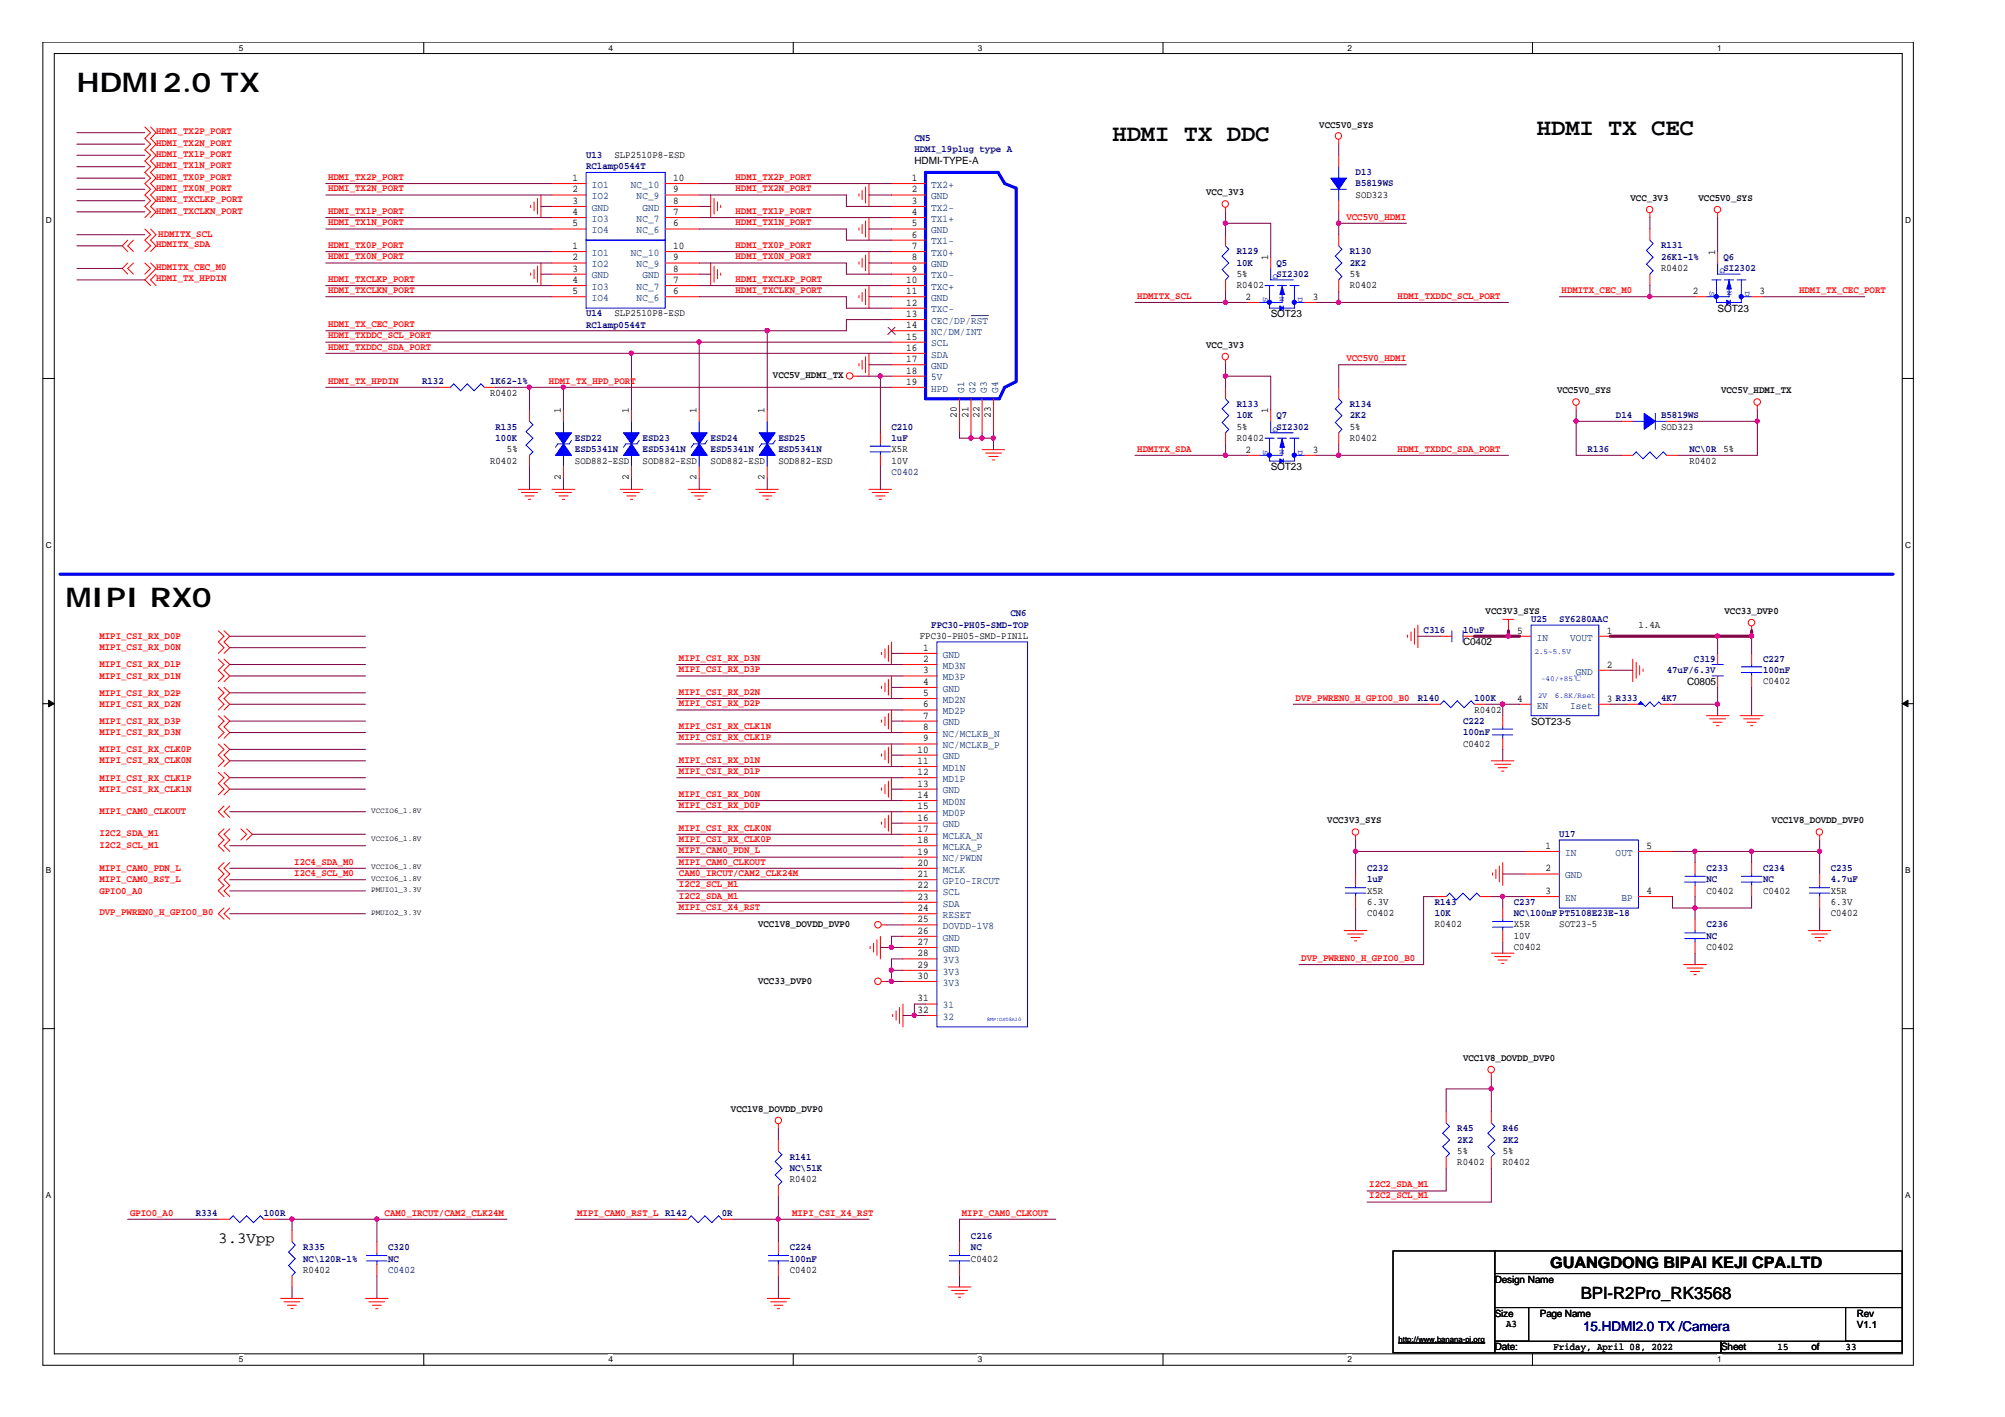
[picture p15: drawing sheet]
<svg xmlns="http://www.w3.org/2000/svg" width="297mm" height="210mm" viewBox="0 0 297 210" stroke-linecap="round" stroke-linejoin="round" font-family="sans-serif">
<defs><g id="words">
<g font-size="4">
<text x="11.4" y="13.6">HDMI2.0 TX</text>
<text x="9.7" y="89.9">MIPI RX0</text>
</g>
<g font-size="3.5">
<text x="164.8" y="20.8">HDMI TX DDC</text>
<text x="227.7" y="20">HDMI TX CEC</text>
</g>
<text font-size="2.5" x="234.2" y="192.4">BPI-R2Pro_RK3568</text>
<g font-size="2.3">
<text x="32.3" y="184.2">3.3Vpp</text>
<text x="229.7" y="187.8">GUANGDONG BIPAI KEJI CPA.LTD</text>
</g>
<text font-size="2" fill="#000080" x="234.5" y="197.2">15.HDMI2.0 TX /Camera</text>
<g font-size="1.5" fill="#f00">
<text x="23.1" y="21.6">HDMI_TX2N_PORT</text>
<text x="23.1" y="19.9">HDMI_TX2P_PORT</text>
<text x="23.1" y="23.3">HDMI_TX1P_PORT</text>
<text x="23.1" y="24.9">HDMI_TX1N_PORT</text>
<text x="23.1" y="28.3">HDMI_TX0N_PORT</text>
<text x="23.1" y="26.6">HDMI_TX0P_PORT</text>
<text x="23.1" y="29.9">HDMI_TXCLKP_PORT</text>
<text x="48.6" y="26.6">HDMI_TX2P_PORT</text>
<text x="48.6" y="28.3">HDMI_TX2N_PORT</text>
<text x="109" y="26.6">HDMI_TX2P_PORT</text>
<text x="109" y="28.3">HDMI_TX2N_PORT</text>
<text x="23.1" y="31.6">HDMI_TXCLKN_PORT</text>
<text x="23.5" y="35.2">HDMITX_SCL</text>
<text x="48.6" y="31.7">HDMI_TX1P_PORT</text>
<text x="48.6" y="33.4">HDMI_TX1N_PORT</text>
<text x="109" y="31.7">HDMI_TX1P_PORT</text>
<text x="109" y="33.4">HDMI_TX1N_PORT</text>
<text x="199.5" y="32.5">VCC5V0_HDMI</text>
<text x="23.1" y="41.7">HDMI_TX_HPDIN</text>
<text x="23.1" y="40">HDMITX_CEC_M0</text>
<text x="23.1" y="36.6">HDMITX_SDA</text>
<text x="48.6" y="38.4">HDMI_TX0N_PORT</text>
<text x="48.6" y="36.7">HDMI_TX0P_PORT</text>
<text x="48.6" y="41.8">HDMI_TXCLKP_PORT</text>
<text x="109" y="36.7">HDMI_TX0P_PORT</text>
<text x="109" y="41.8">HDMI_TXCLKP_PORT</text>
<text x="109" y="38.4">HDMI_TX0N_PORT</text>
<text x="48.6" y="43.4">HDMI_TXCLKN_PORT</text>
<text x="109" y="43.4">HDMI_TXCLKN_PORT</text>
<text x="168.5" y="44.3">HDMITX_SCL</text>
<text x="207.1" y="44.3">HDMI_TXDDC_SCL_PORT</text>
<text x="231.4" y="43.4">HDMITX_CEC_M0</text>
<text x="266.5" y="43.4">HDMI_TX_CEC_PORT</text>
<text x="48.6" y="50.1">HDMI_TXDDC_SCL_PORT</text>
<text x="48.6" y="51.8">HDMI_TXDDC_SDA_PORT</text>
<text x="48.6" y="48.4">HDMI_TX_CEC_PORT</text>
<text x="199.5" y="53.5">VCC5V0_HDMI</text>
<text x="48.6" y="56.8">HDMI_TX_HPDIN</text>
<text x="81.3" y="56.8">HDMI_TX_HPD_PORT</text>
<text x="168.5" y="66.9">HDMITX_SDA</text>
<text x="207.1" y="66.9">HDMI_TXDDC_SDA_PORT</text>
<text x="14.7" y="94.7">MIPI_CSI_RX_D0P</text>
<text x="14.7" y="96.3">MIPI_CSI_RX_D0N</text>
<text x="14.7" y="98.9">MIPI_CSI_RX_D1P</text>
<text x="14.7" y="100.5">MIPI_CSI_RX_D1N</text>
<text x="100.6" y="97.9">MIPI_CSI_RX_D3N</text>
<text x="100.6" y="99.6">MIPI_CSI_RX_D3P</text>
<text x="14.7" y="103.1">MIPI_CSI_RX_D2P</text>
<text x="14.7" y="104.7">MIPI_CSI_RX_D2N</text>
<text x="14.7" y="107.2">MIPI_CSI_RX_D3P</text>
<text x="100.6" y="102.9">MIPI_CSI_RX_D2N</text>
<text x="100.6" y="104.6">MIPI_CSI_RX_D2P</text>
<text x="100.6" y="108">MIPI_CSI_RX_CLK1N</text>
<text x="191.9" y="103.8">DVP_PWREN0_H_GPIO0_B0</text>
<text x="14.7" y="108.9">MIPI_CSI_RX_D3N</text>
<text x="14.7" y="111.4">MIPI_CSI_RX_CLK0P</text>
<text x="14.7" y="113.1">MIPI_CSI_RX_CLK0N</text>
<text x="100.6" y="109.7">MIPI_CSI_RX_CLK1P</text>
<text x="100.6" y="113">MIPI_CSI_RX_D1N</text>
<text x="14.7" y="115.6">MIPI_CSI_RX_CLK1P</text>
<text x="14.7" y="117.3">MIPI_CSI_RX_CLK1N</text>
<text x="100.6" y="114.7">MIPI_CSI_RX_D1P</text>
<text x="100.6" y="118">MIPI_CSI_RX_D0N</text>
<text x="100.6" y="119.7">MIPI_CSI_RX_D0P</text>
<text x="14.7" y="120.6">MIPI_CAM0_CLKOUT</text>
<text x="14.7" y="123.8">I2C2_SDA_M1</text>
<text x="14.7" y="125.7">I2C2_SCL_M1</text>
<text x="100.6" y="123">MIPI_CSI_RX_CLK0N</text>
<text x="100.6" y="124.7">MIPI_CSI_RX_CLK0P</text>
<text x="14.7" y="129">MIPI_CAM0_PDN_L</text>
<text x="14.7" y="130.7">MIPI_CAM0_RST_L</text>
<text x="43.6" y="128.1">I2C4_SDA_M0</text>
<text x="43.6" y="129.8">I2C4_SCL_M0</text>
<text x="100.6" y="126.4">MIPI_CAM0_PDN_L</text>
<text x="100.6" y="128.1">MIPI_CAM0_CLKOUT</text>
<text x="100.6" y="129.8">CAM0_IRCUT/CAM2_CLK24M</text>
<text x="100.6" y="131.4">I2C2_SCL_M1</text>
<text x="14.7" y="135.6">DVP_PWREN0_H_GPIO0_B0</text>
<text x="14.7" y="132.4">GPIO0_A0</text>
<text x="100.6" y="133.1">I2C2_SDA_M1</text>
<text x="100.6" y="134.8">MIPI_CSI_X4_RST</text>
<text x="192.8" y="142.3">DVP_PWREN0_H_GPIO0_B0</text>
<text x="202.9" y="175.9">I2C2_SDA_M1</text>
<text x="202.9" y="177.5">I2C2_SCL_M1</text>
<text x="19.3" y="180.1">GPIO0_A0</text>
<text x="57" y="180.1">CAM0_IRCUT/CAM2_CLK24M</text>
<text x="85.5" y="180.1">MIPI_CAM0_RST_L R142</text>
<text x="117.3" y="180.1">MIPI_CSI_X4_RST</text>
<text x="142.5" y="180.1">MIPI_CAM0_CLKOUT</text>
</g>
<g font-size="1.5" fill="#000080">
<text x="86.8" y="23.4">U13</text>
<text x="135.5" y="20.9">CN5</text>
<text x="135.5" y="22.6">HDMI_19plug type A</text>
<text x="86.8" y="25.1">RClamp0544T</text>
<text x="200.8" y="25.9">D13</text>
<text x="200.8" y="27.6">B5819WS</text>
<text x="183.2" y="37.6">R129</text>
<text x="183.2" y="39.3">10K</text>
<text x="189.1" y="39.3">Q5</text>
<text x="189.1" y="41">SI2302</text>
<text x="200" y="37.6">R130</text>
<text x="200" y="39.3">2K2</text>
<text x="246.1" y="36.8">R131</text>
<text x="246.1" y="38.5">26K1-1%</text>
<text x="255.3" y="38.5">Q6</text>
<text x="255.3" y="40.2">SI2302</text>
<text x="86.8" y="46.9">U14</text>
<text x="86.8" y="48.6">RClamp0544T</text>
<text x="62.5" y="57">R132</text>
<text x="72.6" y="57">1K62-1%</text>
<text x="73.4" y="63.6">R135</text>
<text x="73.4" y="65.3">100K</text>
<text x="85.2" y="65.3">ESD22</text>
<text x="95.2" y="65.3">ESD23</text>
<text x="105.3" y="65.3">ESD24</text>
<text x="115.3" y="65.3">ESD25</text>
<text x="132.1" y="63.6">C210</text>
<text x="132.1" y="65.3">1uF</text>
<text x="183.2" y="60.3">R133</text>
<text x="183.2" y="61.9">10K</text>
<text x="189.1" y="61.9">Q7</text>
<text x="189.1" y="63.6">SI2302</text>
<text x="200" y="60.3">R134</text>
<text x="200" y="61.9">2K2</text>
<text x="239.4" y="61.9">D14</text>
<text x="246.1" y="61.9">B5819WS</text>
<text x="85.2" y="67">ESD5341N</text>
<text x="95.2" y="67">ESD5341N</text>
<text x="105.3" y="67">ESD5341N</text>
<text x="115.3" y="67">ESD5341N</text>
<text x="132.1" y="70.3">C0402</text>
<text x="235.2" y="67">R136</text>
<text x="250.3" y="67">NC\0R 5%</text>
<text x="138" y="93">FPC30-PH05-SMD-TOP</text>
<text x="149.7" y="91.3">CN6</text>
<text x="210.9" y="93.8">C316</text>
<text x="216.7" y="93.8">10uF</text>
<text x="226.8" y="92.1">U25</text>
<text x="231" y="92.1">SY6280AAC</text>
<text x="246.9" y="99.7">47uF/6.3V</text>
<text x="251" y="98">C319</text>
<text x="261.2" y="98">C227</text>
<text x="261.2" y="99.7">100nF</text>
<text x="210.1" y="103.9">R140</text>
<text x="216.7" y="107.2">C222</text>
<text x="218.4" y="103.9">100K</text>
<text x="246.1" y="103.9">4K7</text>
<text x="216.7" y="108.9">100nF</text>
<text x="231" y="124">U17</text>
<text x="202.5" y="129">C232</text>
<text x="202.5" y="130.7">1uF</text>
<text x="252.8" y="129">C233</text>
<text x="252.8" y="130.7">NC</text>
<text x="261.2" y="129">C234</text>
<text x="261.2" y="130.7">NC</text>
<text x="271.2" y="129">C235</text>
<text x="271.2" y="130.7">4.7uF</text>
<text x="212.6" y="134">R143</text>
<text x="212.6" y="135.7">10K</text>
<text x="224.3" y="134">C237</text>
<text x="224.3" y="135.7">NC\100nF PT5108E23E-18</text>
<text x="252.8" y="137.4">C236</text>
<text x="252.8" y="139.1">NC</text>
<text x="215.9" y="167.6">R45</text>
<text x="222.6" y="167.6">R46</text>
<text x="117" y="171.8">R141</text>
<text x="117" y="173.5">NC\51K</text>
<text x="215.9" y="169.3">2K2</text>
<text x="222.6" y="169.3">2K2</text>
<text x="29" y="180.1">R334</text>
<text x="39.1" y="180.1">100R</text>
<text x="44.9" y="185.2">R335</text>
<text x="57.5" y="185.2">C320</text>
<text x="106.9" y="180.1">0R</text>
<text x="117" y="185.2">C224</text>
<text x="143.8" y="183.5">C216</text>
<text x="143.8" y="185.2">NC</text>
<text x="44.9" y="186.9">NC\120R-1%</text>
<text x="57.5" y="186.9">NC</text>
<text x="57.5" y="188.5">C0402</text>
<text x="117" y="186.9">100nF</text>
</g>
<g font-size="1.5">
<text x="91" y="23.4">SLP2510P8-ESD</text>
<text x="195.5" y="18.9">VCC5V0_SYS</text>
<text x="84.8" y="26.8">1</text>
<text x="84.8" y="28.5">2</text>
<text x="99.7" y="26.8">10</text>
<text x="99.7" y="28.5">9</text>
<text x="135.1" y="26.8">1</text>
<text x="135.1" y="28.5">2</text>
<text x="135.5" y="24.4">HDMI-TYPE-A</text>
<text x="178.7" y="28.9">VCC_3V3</text>
<text x="200.8" y="29.3">SOD323</text>
<text x="241.6" y="29.8">VCC_3V3</text>
<text x="251.6" y="29.8">VCC5V0_SYS</text>
<text x="84.8" y="31.8">4</text>
<text x="84.8" y="33.5">5</text>
<text x="84.8" y="30.2">3</text>
<text x="99.7" y="31.8">7</text>
<text x="99.7" y="33.5">6</text>
<text x="99.7" y="30.2">8</text>
<text x="135.1" y="30.2">3</text>
<text x="135.1" y="31.8">4</text>
<text x="135.1" y="33.5">5</text>
<text x="135.1" y="35.2">6</text>
<text x="84.8" y="36.9">1</text>
<text x="84.8" y="38.6">2</text>
<text x="84.8" y="41.9">4</text>
<text x="84.8" y="40.2">3</text>
<text x="99.7" y="36.9">10</text>
<text x="99.7" y="38.6">9</text>
<text x="99.7" y="41.9">7</text>
<text x="99.7" y="40.2">8</text>
<text x="134.2" y="41.9">10</text>
<text x="135.1" y="36.9">7</text>
<text x="135.1" y="38.6">8</text>
<text x="135.1" y="40.2">9</text>
<text x="183.2" y="41">5%</text>
<text x="187.9" y="38.6" transform="rotate(-90 187.9 38.6)">1</text>
<text x="200" y="41">5%</text>
<text x="246.1" y="40.2">R0402</text>
<text x="254.1" y="37.8" transform="rotate(-90 254.1 37.8)">1</text>
<text x="84.8" y="43.6">5</text>
<text x="91" y="46.9">SLP2510P8-ESD</text>
<text x="99.7" y="43.6">6</text>
<text x="134.2" y="43.6">11</text>
<text x="134.2" y="45.3">12</text>
<text x="134.2" y="47">13</text>
<text x="183.2" y="42.7">R0402</text>
<text x="184.5" y="44.4">2</text>
<text x="188.3" y="47">SOT23</text>
<text x="194.5" y="44.4">3</text>
<text x="200" y="42.7">R0402</text>
<text x="250.8" y="43.6">2</text>
<text x="254.5" y="46.2">SOT23</text>
<text x="260.7" y="43.6">3</text>
<text x="134.2" y="48.6">14</text>
<text x="134.2" y="50.3">15</text>
<text x="134.2" y="52">16</text>
<text x="134.2" y="53.7">17</text>
<text x="178.7" y="51.6">VCC_3V3</text>
<text x="72.6" y="58.6">R0402</text>
<text x="114.5" y="55.9">VCC5V_HDMI_TX</text>
<text x="134.2" y="55.3">18</text>
<text x="134.2" y="57">19</text>
<text x="230.7" y="58.3">VCC5V0_SYS</text>
<text x="255" y="58.3">VCC5V_HDMI_TX</text>
<text x="83.1" y="61.2" transform="rotate(-90 83.1 61.2)">1</text>
<text x="93.2" y="61.2" transform="rotate(-90 93.2 61.2)">1</text>
<text x="103.2" y="61.2" transform="rotate(-90 103.2 61.2)">1</text>
<text x="113.3" y="61.2" transform="rotate(-90 113.3 61.2)">1</text>
<text x="141.8" y="61.9" transform="rotate(-90 141.8 61.9)">20</text>
<text x="143.5" y="61.9" transform="rotate(-90 143.5 61.9)">21</text>
<text x="145.1" y="61.9" transform="rotate(-90 145.1 61.9)">22</text>
<text x="146.8" y="61.9" transform="rotate(-90 146.8 61.9)">23</text>
<text x="183.2" y="65.3">R0402</text>
<text x="183.2" y="63.6">5%</text>
<text x="187.9" y="61.2" transform="rotate(-90 187.9 61.2)">1</text>
<text x="200" y="65.3">R0402</text>
<text x="200" y="63.6">5%</text>
<text x="246.1" y="63.6">SOD323</text>
<text x="72.6" y="68.7">R0402</text>
<text x="75.1" y="67">5%</text>
<text x="83.1" y="71.1" transform="rotate(-90 83.1 71.1)">2</text>
<text x="85.2" y="68.7">SOD882-ESD</text>
<text x="93.2" y="71.1" transform="rotate(-90 93.2 71.1)">2</text>
<text x="95.2" y="68.7">SOD882-ESD</text>
<text x="103.2" y="71.1" transform="rotate(-90 103.2 71.1)">2</text>
<text x="105.3" y="68.7">SOD882-ESD</text>
<text x="113.3" y="71.1" transform="rotate(-90 113.3 71.1)">2</text>
<text x="115.3" y="68.7">SOD882-ESD</text>
<text x="132.1" y="67">X5R</text>
<text x="132.1" y="68.7">10V</text>
<text x="184.5" y="67.1">2</text>
<text x="188.3" y="69.7">SOT23</text>
<text x="194.5" y="67.1">3</text>
<text x="250.3" y="68.7">R0402</text>
<text x="136.3" y="94.7">FPC30-PH05-SMD-PIN1L</text>
<text x="216.7" y="95.6">C0402</text>
<text x="220.1" y="90.9">VCC3V3_SYS</text>
<text x="224.8" y="93.9">5</text>
<text x="238" y="93.9">1</text>
<text x="242.7" y="93">1.4A</text>
<text x="255.5" y="90.9">VCC33_DVP0</text>
<text x="136.8" y="96.4">1</text>
<text x="136.8" y="98.1">2</text>
<text x="136.8" y="99.8">3</text>
<text x="136.8" y="101.4">4</text>
<text x="238" y="98.9">2</text>
<text x="249.9" y="101.5">C0805</text>
<text x="261.2" y="101.4">C0402</text>
<text x="136.8" y="103.1">5</text>
<text x="136.8" y="104.8">6</text>
<text x="136.8" y="106.4">7</text>
<text x="218.4" y="105.6">R0402</text>
<text x="224.8" y="103.9">4</text>
<text x="226.8" y="107.4">SOT23-5</text>
<text x="238" y="103.9">3 R333</text>
<text x="135.9" y="111.5">10</text>
<text x="135.9" y="113.2">11</text>
<text x="136.8" y="108.1">8</text>
<text x="136.8" y="109.8">9</text>
<text x="216.7" y="110.6">C0402</text>
<text x="135.9" y="114.8">12</text>
<text x="135.9" y="116.5">13</text>
<text x="135.9" y="118.2">14</text>
<text x="135.9" y="119.9">15</text>
<text x="135.9" y="121.6">16</text>
<text x="135.9" y="123.2">17</text>
<text x="135.9" y="124.9">18</text>
<text x="196.6" y="122">VCC3V3_SYS</text>
<text x="229" y="125.7">1</text>
<text x="243.9" y="125.7">5</text>
<text x="262.5" y="122">VCC1V8_DOVDD_DVP0</text>
<text x="135.9" y="126.6">19</text>
<text x="135.9" y="128.2">20</text>
<text x="135.9" y="129.9">21</text>
<text x="135.9" y="131.6">22</text>
<text x="229" y="129.1">2</text>
<text x="112.3" y="137.4">VCC1V8_DOVDD_DVP0</text>
<text x="135.9" y="133.3">23</text>
<text x="135.9" y="135">24</text>
<text x="135.9" y="136.6">25</text>
<text x="202.5" y="135.7">C0402</text>
<text x="202.5" y="132.4">X5R</text>
<text x="202.5" y="134">6.3V</text>
<text x="212.6" y="137.4">R0402</text>
<text x="224.3" y="137.4">X5R</text>
<text x="229" y="132.4">3</text>
<text x="231" y="137.4">SOT23-5</text>
<text x="243.9" y="132.4">4</text>
<text x="252.8" y="132.4">C0402</text>
<text x="261.2" y="132.4">C0402</text>
<text x="271.2" y="135.7">C0402</text>
<text x="271.2" y="132.4">X5R</text>
<text x="271.2" y="134">6.3V</text>
<text x="135.9" y="138.3">26</text>
<text x="135.9" y="140">27</text>
<text x="135.9" y="141.7">28</text>
<text x="135.9" y="143.4">29</text>
<text x="224.3" y="140.8">C0402</text>
<text x="224.3" y="139.1">10V</text>
<text x="252.8" y="140.8">C0402</text>
<text x="112.3" y="145.8">VCC33_DVP0</text>
<text x="135.9" y="148.4">31</text>
<text x="135.9" y="145">30</text>
<text x="135.9" y="150">32</text>
<text x="216.7" y="157.2">VCC1V8_DOVDD_DVP0</text>
<text x="108.3" y="164.7">VCC1V8_DOVDD_DVP0</text>
<text x="215.9" y="172.6">R0402</text>
<text x="215.9" y="170.9">5%</text>
<text x="222.6" y="172.6">R0402</text>
<text x="222.6" y="170.9">5%</text>
<text x="117" y="175.1">R0402</text>
<text x="44.9" y="188.5">R0402</text>
<text x="117" y="188.5">C0402</text>
<text x="143.8" y="186.9">C0402</text>
<text x="221.4" y="190">Design Name</text>
<text x="221.4" y="195">Size</text>
<text x="223.1" y="196.6">A3</text>
<text x="228.1" y="195">Page Name</text>
<text x="275.1" y="195">Rev</text>
<text x="275.1" y="196.7">V1.1</text>
<text x="221.4" y="200">Date:</text>
<text x="230.2" y="199.9">Friday, April 08, 2022</text>
<text x="255" y="200">Sheet</text>
<text x="263.4" y="199.9">15</text>
<text x="268.4" y="200">of</text>
<text x="273.4" y="199.9">33</text>
</g>
<g font-size="1.5" fill="#004080">
<text x="87.7" y="27.8">IO1</text>
<text x="87.7" y="29.5">IO2</text>
<text x="93.5" y="27.8">NC_10</text>
<text x="94.3" y="29.5">NC_9</text>
<text x="138" y="27.8">TX2+</text>
<text x="138" y="29.5">GND</text>
<text x="87.7" y="32.9">IO3</text>
<text x="87.7" y="34.6">IO4</text>
<text x="87.7" y="31.2">GND</text>
<text x="94.3" y="32.9">NC_7</text>
<text x="94.3" y="34.6">NC_6</text>
<text x="95.2" y="31.2">GND</text>
<text x="138" y="31.2">TX2-</text>
<text x="138" y="32.9">TX1+</text>
<text x="138" y="34.6">GND</text>
<text x="87.7" y="37.9">IO1</text>
<text x="87.7" y="39.6">IO2</text>
<text x="87.7" y="41.2">GND</text>
<text x="93.5" y="37.9">NC_10</text>
<text x="94.3" y="39.6">NC_9</text>
<text x="95.2" y="41.2">GND</text>
<text x="138" y="36.2">TX1-</text>
<text x="138" y="37.9">TX0+</text>
<text x="138" y="39.6">GND</text>
<text x="138" y="41.2">TX0-</text>
<text x="87.7" y="42.9">IO3</text>
<text x="87.7" y="44.6">IO4</text>
<text x="94.3" y="42.9">NC_7</text>
<text x="94.3" y="44.6">NC_6</text>
<text x="138" y="42.9">TXC+</text>
<text x="138" y="44.6">GND</text>
<text x="138" y="46.3">TXC-</text>
<text x="138" y="48">CEC/DP/RST</text>
<text x="138" y="49.6">NC/DM/INT</text>
<text x="138" y="51.3">SCL</text>
<text x="138" y="53">SDA</text>
<text x="138" y="54.7">GND</text>
<text x="138" y="56.4">5V</text>
<text x="138" y="58">HPD</text>
<text x="142.8" y="58.2" transform="rotate(-90 142.8 58.2)">G1</text>
<text x="144.5" y="58.2" transform="rotate(-90 144.5 58.2)">G2</text>
<text x="146.2" y="58.2" transform="rotate(-90 146.2 58.2)">G3</text>
<text x="147.9" y="58.2" transform="rotate(-90 147.9 58.2)">G4</text>
<text x="227.7" y="94.9">IN</text>
<text x="232.6" y="94.9">VOUT</text>
<text x="139.7" y="97.4">GND</text>
<text x="139.7" y="99.1">MD3N</text>
<text x="139.7" y="100.8">MD3P</text>
<text x="233.5" y="99.9">GND</text>
<text x="139.7" y="102.5">GND</text>
<text x="139.7" y="104.1">MD2N</text>
<text x="139.7" y="105.8">MD2P</text>
<text x="139.7" y="107.5">GND</text>
<text x="227.7" y="105">EN</text>
<text x="232.6" y="105">Iset</text>
<text x="139.7" y="109.1">NC/MCLKB_N</text>
<text x="139.7" y="110.8">NC/MCLKB_P</text>
<text x="139.7" y="112.5">GND</text>
<text x="139.7" y="114.2">MD1N</text>
<text x="139.7" y="115.8">MD1P</text>
<text x="139.7" y="117.5">GND</text>
<text x="139.7" y="119.2">MD0N</text>
<text x="139.7" y="120.9">MD0P</text>
<text x="139.7" y="122.6">GND</text>
<text x="139.7" y="124.2">MCLKA_N</text>
<text x="139.7" y="125.9">MCLKA_P</text>
<text x="139.7" y="127.6">NC/PWDN</text>
<text x="139.7" y="129.3">MCLK</text>
<text x="139.7" y="131">GPIO-IRCUT</text>
<text x="231.9" y="126.8">IN</text>
<text x="231.9" y="130.1">GND</text>
<text x="239.4" y="126.8">OUT</text>
<text x="139.7" y="132.6">SCL</text>
<text x="139.7" y="134.3">SDA</text>
<text x="139.7" y="136">RESET</text>
<text x="139.7" y="137.6">DOVDD-1V8</text>
<text x="231.9" y="133.4">EN</text>
<text x="240.2" y="133.4">BP</text>
<text x="139.7" y="139.3">GND</text>
<text x="139.7" y="141">GND</text>
<text x="139.7" y="142.7">3V3</text>
<text x="139.7" y="149.4">31</text>
<text x="139.7" y="144.4">3V3</text>
<text x="139.7" y="146">3V3</text>
<text x="139.7" y="151.1">32</text>
</g>
<g font-size="1.2">
<text x="35.4" y="7.5">5</text>
<text x="90.1" y="7.5">4</text>
<text x="144.9" y="7.5">3</text>
<text x="199.6" y="7.5">2</text>
<text x="254.4" y="7.5">1</text>
<text x="6.8" y="33.1">D</text>
<text x="282.2" y="33.1">D</text>
<text x="6.8" y="81.2">C</text>
<text x="282.2" y="81.2">C</text>
<text x="6.8" y="129.4">B</text>
<text x="282.2" y="129.4">B</text>
<text x="6.8" y="177.5">A</text>
<text x="282.2" y="177.5">A</text>
<text x="35.4" y="201.8">5</text>
<text x="90.1" y="201.8">4</text>
<text x="144.9" y="201.8">3</text>
<text x="199.6" y="201.8">2</text>
<text x="254.4" y="201.8">1</text>
</g>
<g font-size="1.1" fill="#00f">
<text x="188.6" y="40.6" transform="rotate(90 188.6 40.6)">G</text>
<text x="254.8" y="39.8" transform="rotate(90 254.8 39.8)">G</text>
<text x="187.1" y="44" transform="rotate(90 187.1 44)">S</text>
<text x="189.6" y="44" transform="rotate(90 189.6 44)">N</text>
<text x="192.3" y="44" transform="rotate(90 192.3 44)">D</text>
<text x="253.3" y="43.2" transform="rotate(90 253.3 43.2)">S</text>
<text x="255.9" y="43.2" transform="rotate(90 255.9 43.2)">N</text>
<text x="258.5" y="43.2" transform="rotate(90 258.5 43.2)">D</text>
<text x="188.6" y="63.3" transform="rotate(90 188.6 63.3)">G</text>
<text x="187.1" y="66.6" transform="rotate(90 187.1 66.6)">S</text>
<text x="189.6" y="66.6" transform="rotate(90 189.6 66.6)">N</text>
<text x="192.3" y="66.6" transform="rotate(90 192.3 66.6)">D</text>
<text x="227.3" y="96.9">2.5~5.5V</text>
<text x="228.3" y="100.9">-40/+85℃</text>
<text x="227.8" y="103.4">2V</text>
<text x="230.3" y="103.4">6.8K/Rset</text>
</g>
<g font-size="1.1">
<text x="55" y="120.4">VCCIO6_1.8V</text>
<text x="55" y="124.6">VCCIO6_1.8V</text>
<text x="55" y="128.7">VCCIO6_1.8V</text>
<text x="55" y="130.4">VCCIO6_1.8V</text>
<text x="55" y="135.5">PMUIO2_3.3V</text>
<text x="55" y="132.1">PMUIO1_3.3V</text>
<text x="207.2" y="198.8">http://www.banana-pi.org</text>
</g>
<text font-size=".8" fill="#00f" x="146.2" y="151.3">8MP;OS08A10</text>
</g></defs>
<path d="M6.3 6.2h277.2v196h-277.2zM8 7.9h273.8v192.6h-273.8z" fill="none" stroke="#000" stroke-width=".15"/>
<g fill="#fff">
<path d="M35.4 6.4h.6v1.4h-.6z"/>
<path d="M35.4 200.7h.6v1.4h-.6z"/>
</g>
<path d="M62.8 6.2v1.7M62.8 200.5v1.7" fill="none" stroke="#000" stroke-width=".15"/>
<g fill="#fff">
<path d="M90.1 6.4h.7v1.4h-.7z"/>
<path d="M90.1 200.7h.7v1.4h-.7z"/>
</g>
<path d="M117.5 6.2v1.7M117.5 200.5v1.7" fill="none" stroke="#000" stroke-width=".15"/>
<g fill="#fff">
<path d="M144.9 6.4h.6v1.4h-.6z"/>
<path d="M144.9 200.7h.6v1.4h-.6z"/>
</g>
<path d="M172.3 6.2v1.7M172.3 200.5v1.7" fill="none" stroke="#000" stroke-width=".15"/>
<g fill="#fff">
<path d="M199.6 6.4h.7v1.4h-.7z"/>
<path d="M199.6 200.7h.7v1.4h-.7z"/>
</g>
<path d="M227 6.2v1.7M227 200.5v1.7" fill="none" stroke="#000" stroke-width=".15"/>
<g fill="#fff">
<path d="M254.4 6.4h.6v1.4h-.6z"/>
<path d="M254.4 200.7h.6v1.4h-.6z"/>
<path d="M6.8 31.9h.8v1.4h-.8z"/>
<path d="M282.2 31.9h.9v1.4h-.9z"/>
<path d="M6.8 80.1h.8v1.4h-.8z"/>
<path d="M282.2 80.1h.9v1.4h-.9z"/>
</g>
<path d="M6.3 56.1h1.7M281.8 56.1h1.7" fill="none" stroke="#000" stroke-width=".15"/>
<g fill="#fff">
<path d="M6.8 128.2h.7v1.4h-.7z"/>
<path d="M282.2 128.2h.8v1.4h-.8z"/>
</g>
<path d="M6.3 104.2h1.7M281.8 104.2h1.7" fill="none" stroke="#000" stroke-width=".15"/>
<g fill="#000" stroke="#000" stroke-width=".15">
<path d="M7.2 103.7l.8 .5-.8 .5z" fill-rule="evenodd"/>
<path d="M281.8 104.2l.9-.5v1z" fill-rule="evenodd"/>
</g>
<g fill="#fff">
<path d="M6.8 176.4h.7v1.4h-.7z"/>
<path d="M282.2 176.4h.8v1.4h-.8z"/>
</g>
<path d="M6.3 152.4h1.7M281.8 152.4h1.7M206.4 185.3h15v15.1h-15zM221.4 185.3h60.4v3.4h-60.4zM221.4 188.7h60.4v5h-60.4zM221.4 193.7h5.1v5h-5.1zM221.4 198.7h33.6v1.7h-33.6zM255 198.7h26.8v1.7h-26.8zM273.4 193.7h8.4v5h-8.4z" fill="none" stroke="#000" stroke-width=".15"/>
<path d="M137.1 25.5h10.8l.9 1.7 1.7 .7v28.6l-1.7 .9-.8 1.7h-10.9zM8.9 85.1h271.6" fill="none" stroke="#00f" stroke-width=".47"/>
<g fill="none" stroke="#f00" stroke-width=".15">
<path d="M21.5 18.8l.8 .9-.8 .8 .8 .9-.8 .8 .8 .8-.8 .8 .8 .9-.8 .8 .8 .9-.8 .8 .8 .8-.8 .9 .8 .8-.8 .9 .8 .8-.8 .8M22.3 18.8l.8 .9-.8 .8 .8 .9-.8 .8 .8 .8-.8 .8 .8 .9-.8 .8 .8 .9-.8 .8 .8 .8-.8 .9 .8 .8-.8 .9 .8 .8-.8 .8M18.9 39l-.8 .8 .8 .8M18.9 35.6l-.8 .8 .8 .9M19.8 39l-.9 .8 .9 .8M19.8 35.6l-.9 .8 .9 .9M21.5 33.9l.8 .9-.8 .8 .8 .8-.8 .9M21.5 39l.8 .8-.8 .8M22.3 39l.8 .8-1.6 1.7 .8 .8M22.3 33.9l.8 .9-.8 .8 .8 .8-.8 .9M78.6 30.4v.3M79.1 29.9v1.3"/>
<path d="M79.1 39.9v1.4M79.6 29.4v2.3M79.6 39.4v2.4M80.1 28.9v3.3M80.1 39v3.3M81.8 37.3h5M81.8 39h5M81.8 27.2h5M81.8 28.9h5M81.8 30.6h5M81.8 32.2h5M81.8 33.9h5"/>
<path d="M98.6 37.3h5M98.6 39h5M98.6 27.2h5M98.6 28.9h5M98.6 30.6h5M98.6 32.2h5M98.6 33.9h5M105.3 28.9v3.3M105.3 39v3.3M105.8 29.4v2.3M105.8 39.4v2.4M106.3 29.9v1.3"/>
<path d="M106.3 39.9v1.4M106.8 30.4v.3M127.3 28.7v.4M127.3 33.8v.3M127.3 38.8v.3M127.7 28.2v1.4M127.7 33.2v1.4M127.7 38.3v1.3M128.2 27.7v2.4M128.2 32.7v2.4M128.2 37.8v2.3M128.7 27.2v3.4"/>
<path d="M128.7 32.2v3.4M128.7 37.3v3.3M132.1 37.3h5M132.1 39h5M132.1 27.2h5M132.1 28.9h5M132.1 30.6h5M132.1 32.2h5M132.1 33.9h5M132.1 35.6h5M181.6 30.7v.7M181.6 34.8v1.6"/>
<path d="M188.3 38.1v1.7M198.3 20.7v.7M198.3 23v1.7M198.3 29.7v1.7M198.3 34.8v1.6M244.4 31.6v.6M244.4 33.9v1.7M254.5 31.6v.6M254.5 37.3v1.7M23.1 40.6l-.8 .9 .8 .8M65 57.4h1.7M71.8 57.4h1.6"/>
<path d="M78.6 40.4v.4M81.8 44h5M81.8 42.3h5M81.8 40.6h5M98.6 44h5M98.6 42.3h5M98.6 40.6h5M106.8 40.4v.4M126.4 55.7h.7M127.3 43.8v.3M127.3 53.9v.3M127.7 43.3v1.3"/>
<path d="M127.7 53.4v1.3M128.2 42.8v2.3M128.2 52.8v2.4M128.7 42.3v3.3M128.7 52.3v3.4M132.1 55.7h5M132.1 44h5M132.1 57.4h5M132.1 42.3h5M132.1 40.6h5M132.1 45.6h5M132.1 47.3h5"/>
<path d="M132.1 49h5M132.1 50.7h5M132.1 52.3h5M132.1 54h5M142.2 59.1v5M143.8 59.1v5M145.5 59.1v5M147.2 59.1v5M181.6 41.5v1.7M181.6 53.4v.6M181.6 57.4v1.7M184.9 44.8h1.7"/>
<path d="M193.3 44.8h1.6M198.3 41.5v1.7M198.3 57.4v1.7M244.4 40.6v1.7M251.1 44h1.7M259.5 44h1.7M76.8 72.5h3.3M77.3 73h2.3M77.8 73.5h1.3M78.3 74h.3M78.4 60.7v1.7M78.4 67.5v1.6"/>
<path d="M81.8 72.5h3.4M82.3 73h2.4M82.8 73.5h1.4M83.3 74h.4M83.5 60.7v1.7M83.5 69.1v1.7M91.9 72.5h3.3M92.4 73h2.3M92.9 73.5h1.3M93.4 74h.3M93.6 60.7v1.7M93.6 69.1v1.7"/>
<path d="M101.9 72.5h3.4M102.4 73h2.4M102.9 73.5h1.4M103.4 74h.4M103.6 60.7v1.7M103.6 69.1v1.7M112 72.5h3.3M112.5 73h2.4M113 73.5h1.3M113.5 74h.3M113.7 60.7v1.7M113.7 69.1v1.7"/>
<path d="M128.7 72.5h3.4M129.2 73h2.4M129.8 73.5h1.3M130.3 74h.3M130.4 64.1v1.7M130.4 67.5v1.6M145.5 66.6h3.3M146 67.1h2.4M146.5 67.6h1.4M147 68.1h.4M181.6 64.1v1.7M184.9 67.5h1.7"/>
<path d="M188.3 60.7v1.7M193.3 67.5h1.6M198.3 64.1v1.7M233.5 60.1v.6M240.2 62.4h1.7M240.2 67.5h1.7M246.9 62.4h1.7M246.9 67.5h1.7M260.3 60.1v.6M32.3 93.4l.9 .8-.9 .9 .9 .8-.9 .9M32.3 97.6l.9 .8-.9 .9 .9 .8-.9 .9M33.2 93.4l.8 .8-.8 .9 .8 .8-.8 .9"/>
<path d="M33.2 97.6l.8 .8-.8 .9 .8 .8-.8 .9M130.6 96.6v.4M131.1 96.1v1.4M131.6 95.6v2.4M132.1 95.1v3.3M133.8 96.8h5M133.8 98.4h5M208.5 94.1v.3M209 93.6v1.3M209.5 93.1v2.3M210.1 92.6v3.3M213.4 94.2h1.7"/>
<path d="M216.7 94.2h1.7M222.6 91.8h1.7M223.5 91.8v1.6M225.1 94.2h1.7M236.9 94.2h1.6M236.9 99.3h1.6M241.9 97.6v3.4M242.4 98.1v2.4M242.9 98.6v1.4M243.4 99.1v.4M254.5 96.8v1.6M259.5 92.8v.6"/>
<path d="M259.5 96.8v1.6M32.3 101.8l.9 .8-.9 .9 .9 .8-.9 .9M32.3 106l.9 .8-.9 .9 .9 .8-.9 .9M32.3 110.2l.9 .8-.9 .9 .9 .8-.9 .9M32.3 114.4l.9 .8-.9 .8 .9 .9-.9 .8M33.2 101.8l.8 .8-.8 .9 .8 .8-.8 .9M33.2 106l.8 .8-.8 .9 .8 .8-.8 .9M33.2 110.2l.8 .8-.8 .9 .8 .8-.8 .9M33.2 119.4l-.9 .8 .9 .9M33.2 114.4l.8 .8-.8 .8 .8 .9-.8 .8M34 119.4l-.8 .8 .8 .9M130.6 101.7v.3"/>
<path d="M130.6 106.7v.3M130.6 111.7v.3M130.6 116.7v.4M131.1 101.1v1.4M131.1 106.2v1.3M131.1 111.2v1.3M131.1 116.2v1.4M131.6 100.6v2.4M131.6 105.7v2.3M131.6 110.7v2.3M131.6 115.7v2.4M132.1 100.1v3.4"/>
<path d="M132.1 105.2v3.3M132.1 110.2v3.4M132.1 115.2v3.4M133.8 100.1h5M133.8 101.8h5M133.8 103.5h5M133.8 105.2h5M133.8 106.8h5M133.8 108.5h5M133.8 110.2h5M133.8 111.9h5M133.8 113.6h5"/>
<path d="M133.8 115.2h5M133.8 116.9h5M133.8 118.6h5M211.7 104.3h1.7M218.4 104.3h1.7M220.9 112.7h3.4M221.4 113.2h2.4M222 113.7h1.3M222.5 114.2h.3M222.6 106v1.7M222.6 109.4v1.6M225.1 104.3h1.7"/>
<path d="M236.9 104.3h1.6M241 104.3h1.7M246.1 104.3h1.7M252.8 106h3.4M253.3 106.5h2.4M253.8 107h1.3M254.3 107.5h.3M254.5 100.1v1.7M257.8 106h3.4M258.3 106.5h2.4M258.8 107h1.4M259.3 107.5h.4"/>
<path d="M259.5 100.1v1.7M33.2 127.8l-.9 .8 .9 .9-.9 .8 .9 .9-.9 .8 .9 .8M33.2 122.8l-.9 .8 .9 .8-.9 .9 .9 .8M33.2 134.5l-.9 .9 .9 .8M34 122.8l-.8 .8 .8 .8-.8 .9 .8 .8M34 127.8l-.8 .8 .8 .9-.8 .8 .8 .9-.8 .8 .8 .8M34 134.5l-.8 .9 .8 .8M35.7 122.8l.8 .8-.8 .8M36.5 122.8l.9 .8-.9 .8M129.4 139.7v1.3M129.9 139.2v2.3M130.4 138.7v3.3"/>
<path d="M130.6 121.8v.3M130.6 137h.7M131.1 121.3v1.3M131.6 120.7v2.4M132.1 120.2v3.4M133.8 137h5M133.8 120.2h5M133.8 121.9h5M133.8 123.6h5M133.8 125.3h5M133.8 127h5M133.8 128.6h5"/>
<path d="M133.8 130.3h5M133.8 132h5M133.8 133.7h5M133.8 135.4h5M133.8 138.7h5M199.1 137.9h3.4M199.6 138.4h2.4M200.2 138.9h1.3M200.7 139.4h.3M200.8 123.8v.6M200.8 129.5v1.7M200.8 132.8v1.7"/>
<path d="M212.6 132.8h1.6M219.3 132.8h1.6M221.1 129.3v.3M221.6 128.8v1.3M222.1 128.3v2.4M222.6 127.8v3.4M222.6 134.5v1.7M222.6 137.9v1.6M226 132.8h5M226 126.1h5M226 129.5h5M242.7 132.8h5.1"/>
<path d="M242.7 126.1h5.1M251.1 127.8v1.7M251.1 131.2v1.6M251.1 136.2v1.7M251.1 139.5v1.7M259.5 127.8v1.7M259.5 131.2v1.6M267.9 137.9h3.3M268.4 138.4h2.3M268.9 138.9h1.3M269.4 139.4h.3M269.6 123.8v.6"/>
<path d="M269.6 129.5v1.7M269.6 132.8v1.7M128.9 140.2v.3M130.6 145.4h.7M132.2 150.3v.3M132.8 149.7v1.4M133.3 149.2v2.4M133.8 145.4h5M133.8 148.7v3.4M133.8 140.3h5M133.8 142h5M133.8 143.7h5"/>
<path d="M137.1 148.7h1.7M137.1 150.4h1.7M220.9 141.2h3.4M220.9 159v.7M221.4 141.7h2.4M222 142.2h1.3M222.5 142.7h.3M249.4 142.9h3.4M249.9 143.4h2.4M250.4 143.9h1.4M251 144.4h.3M115.3 166.5v.7"/>
<path d="M115.3 168.9v1.6M115.3 175.6v1.7M214.2 164.7v1.6M214.2 171.4v1.7M220.9 164.7v1.6M220.9 171.4v1.7M32.3 180.6h1.7M39.1 180.6h1.6M41.6 192.3h3.3M42.1 192.8h2.3M42.6 193.4h1.3M43.1 193.9h.3"/>
<path d="M43.3 182.3v1.7M43.3 189v1.6M54.1 192.3h3.4M54.7 192.8h2.3M55.2 193.4h1.3M55.7 193.9h.3M55.8 184v1.6M55.8 187.3v1.7M100.2 180.6h1.7M106.9 180.6h1.7M113.7 192.3h3.3M114.2 192.8h2.3"/>
<path d="M114.7 193.4h1.3M115.1 193.9h.4M115.3 184v1.6M115.3 187.3v1.7M140.5 190.6h3.3M141 191.1h2.3M141.5 191.7h1.3M142 192.2h.3M142.2 184v1.6M142.2 187.3v1.7"/>
<circle cx="181.5" cy="30.2" r=".48"/>
<circle cx="198.3" cy="20.1" r=".48"/>
<circle cx="244.4" cy="31" r=".47"/>
<circle cx="254.4" cy="31" r=".48"/>
<circle cx="125.9" cy="55.7" r=".48"/>
<circle cx="181.5" cy="52.8" r=".48"/>
<circle cx="233.5" cy="59.6" r=".49"/>
<circle cx="260.3" cy="59.6" r=".49"/>
<circle cx="259.5" cy="92.2" r=".49"/>
<circle cx="130.1" cy="137" r=".49"/>
<circle cx="200.8" cy="123.2" r=".48"/>
<circle cx="269.5" cy="123.2" r=".47"/>
<circle cx="130.1" cy="145.4" r=".49"/>
<circle cx="220.9" cy="158.4" r=".49"/>
<circle cx="115.3" cy="166" r=".48"/>
</g>
<path d="M207.2 198.9h12.8" fill="none" stroke="#000" stroke-width=".18"/>
<g fill="none" stroke="#00f" stroke-width=".15">
<path d="M86.8 35.6h11.8v10h-11.8zM86.8 25.5h11.8v10.1h-11.8zM181.6 36.4l.4 .5-.9 1 .9 1.1-.9 .9 .9 1.1-.4 .5M188.3 39.8v1.7h3.3M197.1 28h2.4M198.3 24.7v1.7M198.3 28v1.7M198.3 36.4l.5 .5-1 1 1 1.1-1 .9 1 1.1-.5 .5M244.4 35.6l.5 .5-1 1 1 1-1 1 1 1-.5 .5M254.5 39v1.6h3.3M66.7 57.4l.5-.5 1 1 1-1 1 1 1-1 .6 .5M181.6 59.1l.4 .5-.9 1 .9 1-.9 1 .9 1-.4 .5"/>
<path d="M187.4 42.3h1.4M188.1 42.3v3.3h1.8M189.3 42.3h1.3M189.9 42.3v2.5h-3.3M190.1 45.3v.7M191.1 42.3h1.3M191.8 42.3v3.3h-1.7M191.8 44.8h1.5M198.3 59.1l.5 .5-1 1 1 1-1 1 1 1-.5 .5M253.6 41.5h1.4M254.3 41.5v3.3h1.9M255.5 41.5h1.3"/>
<path d="M256.2 41.5v2.5h-3.4M256.3 44.5v.6M257.3 41.5h1.4M258 41.5v3.3h-1.7M258 44h1.5M78.4 62.4l.6 .5-1.1 1 1.1 1-1.1 1 1.1 1-.6 .6M83.5 62.4v1.7M83.5 67.5v1.6M84.7 65.2l-.4 .6h-1.7l-.3 .5M93.6 62.4v1.7M93.6 67.5v1.6M94.7 65.2l-.3 .6h-1.7l-.3 .5"/>
<path d="M103.6 62.4v1.7M103.6 67.5v1.6M104.8 65.2l-.4 .6h-1.7l-.3 .5M113.7 62.4v1.7M113.7 67.5v1.6M114.9 65.2l-.4 .6h-1.7l-.3 .5M128.9 66.9h3M128.9 66.1h3M130.4 65.8v.3M130.4 66.9v.6M187.4 64.9h1.4M188.1 64.9v3.4h1.8"/>
<path d="M188.3 62.4v1.7h3.3M189.3 64.9h1.3M189.9 64.9v2.6h-3.3M190.1 68v.6M191.1 64.9h1.3M191.8 64.9v3.4h-1.7M191.8 67.5h1.5M241.9 62.4h1.7M241.9 67.5l.5-.6 1 1.1 1-1.1 1 1.1 1-1.1 .5 .6M245.2 61.2v2.4M245.2 62.4h1.7M138.8 95.1h13.4v57h-13.4z"/>
<path d="M215.1 93.4v1.7M216.7 93.4v1.7M226.8 92.6h10.1v13.4h-10.1zM253.6 98.4h1.7M258 99.6h3M258 98.8h3M259.5 98.4v.4M259.5 99.6v.5M213.4 104.3l.5-.5 1 1 1-1 1 1 1-1 .5 .5M221.1 108.9h3M221.1 108h3M222.6 107.7v.3"/>
<path d="M222.6 108.9v.5M242.7 104.3l.4-.3 .7 .7 .6-.7 .7 .7 .6-.7 .4 .3M253.6 100.1h1.7M199.3 132.3h3.1M199.3 131.5h3.1M200.8 131.2v.3M200.8 132.3v.5M214.2 132.8l.6-.5 .9 1 1-1 1.1 1 1-1 .5 .5M221.1 137.3h3M221.1 136.5h3M222.6 136.2v.3M222.6 137.3v.6"/>
<path d="M231 124.4h11.7v10.1h-11.7zM249.6 139h3M249.6 138.2h3M249.6 130.7h3M249.6 129.8h3M251.1 129.5v.3M251.1 130.7v.5M251.1 137.9v.3M251.1 139v.5M258 130.7h3M258 129.8h3M259.5 129.5v.3"/>
<path d="M259.5 130.7v.5M268.1 132.3h3M268.1 131.5h3M269.6 131.2v.3M269.6 132.3v.5M115.3 170.5l.5 .5-.9 1.1 .9 1-.9 .9 .9 1.1-.5 .5M214.2 166.3l.6 .5-1.1 1.1 1.1 1-1.1 1 1.1 1-.6 .5M220.9 166.3l.5 .5-1 1.1 1 1-1 1 1 1-.5 .5M34 180.6l.5-.5 1 1 1-1 1 1 1.1-1 .5 .5M43.3 184l.4 .5-.9 1 .9 1-.9 1 .9 1-.4 .5M54.3 186.8h3M54.3 186h3"/>
<path d="M55.8 185.6v.4M55.8 186.8v.5M101.9 180.6l.5-.5 1 1 1-1 1.1 1 1-1 .4 .5M113.8 186.8h3M113.8 186h3M115.3 185.6v.4M115.3 186.8v.5M140.6 186.8h3.1M140.6 186h3.1M142.2 185.6v.4M142.2 186.8v.5"/>
</g>
<g fill="#00f" stroke="#00f" stroke-width=".15">
<path d="M197.1 26.4h2.4l-1.2 1.6z" fill-rule="evenodd"/>
<path d="M189.9 42.5l.4 1.1h-.7z" fill-rule="evenodd"/>
<path d="M189.6 45.3l.5 .3-.5 .4z" fill-rule="evenodd"/>
<path d="M256.2 41.6l.3 1.2h-.7z" fill-rule="evenodd"/>
<path d="M255.8 44.5l.5 .3-.5 .3z" fill-rule="evenodd"/>
<path d="M82.3 64.1h2.4l-1.2 1.7z" fill-rule="evenodd"/>
<path d="M83.5 65.8l1.2 1.7h-2.4z" fill-rule="evenodd"/>
<path d="M243.6 61.2l1.6 1.2-1.6 1.2z" fill-rule="evenodd"/>
<path d="M243.1 104l.3 .3h-.7l.4-.3 .3 .3z" fill-rule="evenodd"/>
<path d="M92.4 64.1h2.3l-1.1 1.7z" fill-rule="evenodd"/>
<path d="M93.6 65.8l1.1 1.7h-2.3z" fill-rule="evenodd"/>
<path d="M189.9 65.1l.4 1.2h-.7z" fill-rule="evenodd"/>
<path d="M189.6 68l.5 .3-.5 .3z" fill-rule="evenodd"/>
<path d="M102.4 64.1h2.4l-1.2 1.7z" fill-rule="evenodd"/>
<path d="M103.6 65.8l1.2 1.7h-2.4z" fill-rule="evenodd"/>
<path d="M112.5 64.1h2.4l-1.2 1.7z" fill-rule="evenodd"/>
<path d="M113.7 65.8l1.2 1.7h-2.4z" fill-rule="evenodd"/>
<circle cx="191.7" cy="44.8" r=".32"/>
<circle cx="188.1" cy="44.8" r=".32"/>
<circle cx="258" cy="43.9" r=".32"/>
<circle cx="254.3" cy="43.9" r=".32"/>
<circle cx="191.7" cy="67.4" r=".32"/>
<circle cx="188.1" cy="67.4" r=".32"/>
</g>
<path d="M143.9 46.8h2.5" fill="none" stroke="#004080" stroke-width=".15"/>
<path d="M131.6 48.5l1 1M132.6 48.5l-1.1 1" fill="none" stroke="#804000" stroke-width=".15"/>
<g fill="none" stroke="#800040" stroke-width=".15">
<path d="M11.4 19.7h10.1M11.4 21.4h10.1M11.4 28h10.1M11.4 26.4h10.1M11.4 24.7h10.1M11.4 23h10.1M11.4 31.4h10.1M11.4 29.7h10.1M11.4 39.8h6.7M11.4 34.8h10.1M11.4 36.4h6.7M48.3 39h33.5"/>
<path d="M48.3 37.3h33.5M48.3 27.2h33.5M48.3 28.9h33.5M48.3 32.2h33.5M48.3 33.9h33.5M80.1 30.6h1.7M103.6 30.6h1.7M103.6 28.9h21.8v1.7h6.7M103.6 39h21.8v1.6h6.7M103.6 37.3h28.5M103.6 27.2h28.5M103.6 32.2h28.5"/>
<path d="M103.6 33.9h21.8v1.7h6.7M128.7 39h3.4M128.7 28.9h3.4M128.7 33.9h3.4M181.6 31.4v3.4M181.6 33.1h6.7v5M198.3 21.4v1.6M198.3 31.4v3.4M198.3 33.1h10.1M244.4 32.2v1.7M254.5 32.2v5.1M11.4 41.5h10.1"/>
<path d="M48.3 42.3h33.5M48.3 44h33.5M48.3 50.7h83.8M48.3 52.3h83.8M48.3 57.4h16.7M73.4 57.4h58.7M78.4 57.4v3.3M80.1 40.6h1.7M83.5 57.4v3.3M93.6 52.3v8.4M103.6 42.3h28.5M103.6 44h21.8v1.6h6.7"/>
<path d="M103.6 40.6h1.7M103.6 50.7v10M113.7 49v11.7M127.1 55.7h5M128.7 44h3.4M128.7 54h3.4M130.4 55.7v8.4M132.1 47.3h-6.7v1.7h-77.1M168.1 44.8h16.8M181.6 55.7h6.7v5M181.6 43.2v1.6M181.6 54v3.4"/>
<path d="M194.9 44.8h28.6M198.3 43.2v1.6M208.4 54h-10.1v3.4M231 44h20.1M244.4 42.3v1.7M261.2 44h15.1M78.4 69.1v3.4M83.5 70.8v1.7M93.6 70.8v1.7M103.6 70.8v1.7M113.7 70.8v1.7M130.4 69.1v3.4"/>
<path d="M142.2 64.1v.8h5M143.8 64.1v.8M145.5 64.1v.8M147.2 64.1v2.5M168.1 67.5h16.8M181.6 65.8v1.7M194.9 67.5h28.6M198.3 65.8v1.7M233.5 60.7v6.8h6.7M233.5 62.4h6.7M248.6 62.4h11.7M260.3 60.7v6.8h-11.7"/>
<path d="M34 94.2h20.1M34 95.9h20.1M34 98.4h20.1M100.2 98.4h33.6M132.1 96.8h1.7M210.1 94.2h3.3M238.5 99.3h3.4M254.5 94.2v2.6M259.5 94.2v2.6M34 100.1h20.1M34 102.6h20.1M34 104.3h20.1"/>
<path d="M34 106.8h20.1M34 108.5h20.1M34 111h20.1M34 112.7h20.1M34 115.2h20.1M34 116.9h20.1M100.2 100.1h33.6M100.2 108.5h33.6M100.2 115.2h33.6M100.2 103.5h33.6M100.2 105.2h33.6M100.2 110.2h33.6"/>
<path d="M100.2 113.6h33.6M100.2 118.6h33.6M132.1 106.8h1.7M132.1 116.9h1.7M132.1 101.8h1.7M132.1 111.9h1.7M191.6 104.3h20.1M220.1 104.3h5M222.6 104.3v1.7M222.6 111v1.7M238.5 104.3h2.5M247.8 104.3h6.7"/>
<path d="M254.5 101.8v4.2M259.5 101.8v4.2M34 120.2h20.1M34 125.3h20.1M34 128.6h20.1M34 130.3h20.1M34 135.4h20.1M34 132h20.1M37.4 123.6h16.7M100.2 120.2h33.6M100.2 123.6h33.6M100.2 125.3h33.6"/>
<path d="M100.2 128.6h33.6M100.2 130.3h33.6M100.2 135.4h33.6M100.2 132h33.6M100.2 127h33.6M100.2 133.7h33.6M131.3 137h2.5M132.1 121.9h1.7M133.8 138.7h-1.7v1.6M200.8 124.4v5.1M200.8 134.5v3.4M200.8 126.1h25.2"/>
<path d="M212.6 132.8h-1.7v10.1h-18.5M220.9 132.8h5.1M222.6 129.5h3.4M222.6 132.8v1.7M222.6 139.5v1.7M247.8 126.1h21.8M247.8 132.8v1.7h11.7v-1.7M251.1 126.1v1.7M251.1 132.8v3.4M259.5 126.1v1.7M269.6 124.4v5.1M269.6 134.5v3.4"/>
<path d="M130.4 140.3h3.4M131.3 145.4h2.5M132.1 143.7h1.7M133.8 142h-1.7v3.4M133.8 150.4h3.3M137.1 148.7h-1.6v1.7M220.9 159.7v5M251.1 141.2v1.7M115.3 167.2v1.7M115.3 177.3v6.7M214.2 173.1v3.3h-11.7M220.9 173.1v5h-18.4"/>
<path d="M220.9 161.3h-6.7v3.4M18.9 180.6h13.4M40.7 180.6h34.4M43.3 180.6v1.7M43.3 190.6v1.7M55.8 180.6v3.4M55.8 189v3.3M85.2 180.6h15M108.6 180.6h20.1M115.3 189v3.3M142.2 189v1.6M156.4 180.6h-14.2v3.4"/>
</g>
<g fill="#f0f" stroke="#f0f" stroke-width=".15">
<circle cx="93.5" cy="52.3" r=".32"/>
<circle cx="78.4" cy="57.3" r=".32"/>
<circle cx="83.5" cy="57.3" r=".32"/>
<circle cx="103.6" cy="50.7" r=".32"/>
<circle cx="113.6" cy="49" r=".32"/>
<circle cx="130.4" cy="55.7" r=".32"/>
<circle cx="143.8" cy="64.9" r=".32"/>
<circle cx="147.2" cy="64.9" r=".32"/>
<circle cx="145.5" cy="64.9" r=".32"/>
<circle cx="181.5" cy="33" r=".32"/>
<circle cx="198.3" cy="33" r=".32"/>
<circle cx="181.5" cy="44.8" r=".32"/>
<circle cx="198.3" cy="44.8" r=".32"/>
<circle cx="181.5" cy="55.7" r=".32"/>
<circle cx="181.5" cy="67.4" r=".32"/>
<circle cx="198.3" cy="67.4" r=".32"/>
<circle cx="244.4" cy="43.9" r=".32"/>
<circle cx="233.5" cy="62.4" r=".32"/>
<circle cx="260.3" cy="62.4" r=".32"/>
<circle cx="200.8" cy="126.1" r=".32"/>
<circle cx="251.1" cy="126.1" r=".32"/>
<circle cx="269.6" cy="126.1" r=".32"/>
<circle cx="259.5" cy="126.1" r=".32"/>
<circle cx="222.6" cy="132.8" r=".32"/>
<circle cx="251.1" cy="134.5" r=".32"/>
<circle cx="115.3" cy="180.6" r=".32"/>
<circle cx="223.5" cy="94.2" r=".32"/>
<circle cx="254.4" cy="94.2" r=".32"/>
<circle cx="222.6" cy="104.3" r=".32"/>
<circle cx="254.4" cy="104.3" r=".32"/>
<circle cx="132.1" cy="140.3" r=".32"/>
<circle cx="132.1" cy="143.7" r=".32"/>
<circle cx="132.1" cy="145.4" r=".32"/>
<circle cx="135.4" cy="150.4" r=".32"/>
<circle cx="220.9" cy="161.3" r=".32"/>
<circle cx="43.2" cy="180.6" r=".32"/>
<circle cx="55.8" cy="180.6" r=".32"/>
<circle cx="259.5" cy="94.2" r=".32"/>
</g>
<path d="M218.4 94.2h6.7M223.5 93.4v.8M259.5 93.4v.8h-21" fill="none" stroke="#800040" stroke-width=".47"/>
<use href="#words"/>
</svg>
